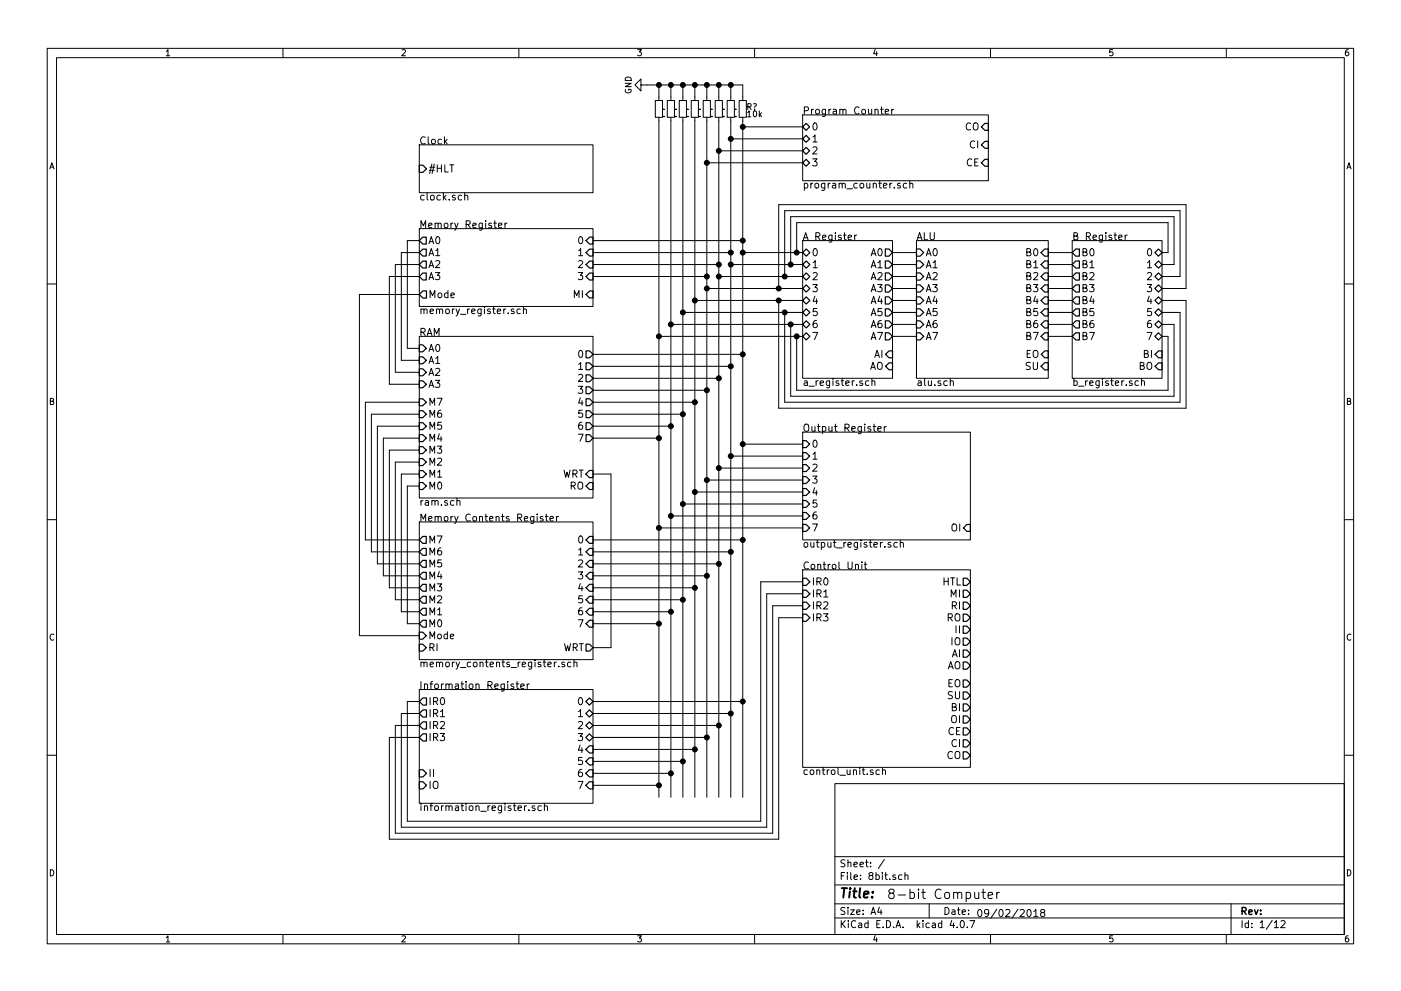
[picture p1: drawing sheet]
<svg xmlns="http://www.w3.org/2000/svg" width="297mm" height="210mm" viewBox="0 0 297 210" stroke-linecap="round" stroke-linejoin="round" font-family="sans-serif">
<g fill="none" stroke="#000" stroke-width=".21">
<path d="M10 10.3h277v189.9h-277zM12 12.2h273v186.1h-273zM35.3 10.9l.3-.4v1.3M35.3 11.8h.7M60 10.3v1.9M85.2 10.6l.5-.1 .3 .4-.8 .9h.8M110 10.3v1.9M132.6 17.7h1.2l-1.2 .7h1.2M132.6 19a.59 .59 0 0 0 .6 .7 .59 .59 0 0 0 .6-.7l-.5-.1v.3M132.6 16.6a.69 .69 0 0 1 .8-.2 .69 .69 0 0 1 .4 .7h-1.2zM135.2 10.5h.8l-.4 .5 .3 .1 .1 .2-.1 .4-.2 .1-.5-.1M135.9 18v-1.2l-1.3 1.2 1.3 1.3v-1.3h21.6v3.3"/>
<path d="M139.7 18v3.3M142.2 18v3.3M144.8 18v3.3M147.3 18v3.3M149.9 18v3.3M152.4 18v3.3M154.9 18v3.3M160 10.3v1.9M185.5 10.5l-.3 .9h.8M185.9 11v.8M210 10.3v1.9M235.9 10.5h-.6v.6h.6l.1 .5-.3 .2-.4-.1"/>
<path d="M260 10.3v1.9M285.9 10.5l-.4 .1-.2 .2-.1 .8 .3 .2 .4-.1 .1-.4-.1-.2-.4-.1-.3 .3M10.6 35.8l.4-1.3 .4 1.3M10.7 35.5h.6M88.9 30.7h36.8v10.2h-36.8zM90.1 29.2a.72 .72 0 0 0-1 .5 .72 .72 0 0 0 .7 .9l.3-.2M90.8 29v1.3l.2 .3M91 36.1h1.1M91.1 35.5h1.1M91.6 34.8l-.5 2M91.6 29.6l.4-.1 .3 .3v.5l-.3 .3-.5-.3zM92.1 34.8l-.5 2"/>
<path d="M92.7 35v1.5M92.7 35.7h.9M93.6 29.6l-.4-.1-.3 .3 .1 .7h.6M93.6 35v1.5M94.2 29v1.6M94.3 35v1.5h.7M94.4 30l.4 .6M94.8 29.5l-.6 .6M95.4 35h.8M95.8 35v1.5M138.9 21.3h1.6v3.6h-1.6zM139.7 24.9v144.3"/>
<path d="M140.8 23.1v.2M140.8 24.7v.1M141.5 21.3h1.5v3.6h-1.5zM142.2 24.9v144.3M143.3 23.1v.2M143.3 24.7v.1M144 21.3h1.5v3.6h-1.5zM144.8 24.9v144.3M145.8 23.1v.2M145.8 24.7v.1M146.6 21.3h1.5v3.6h-1.5zM147.3 24.9v144.3"/>
<path d="M148.4 23.1v.2M148.4 24.7v.1M149.1 21.3h1.5v3.6h-1.5zM149.9 24.9v144.3M149.9 34.5h20.3M150.9 23.1v.2M150.9 24.7v.1M151.6 21.3h1.6v3.6h-1.6zM152.4 24.9v144.3M152.4 32h17.8M153.5 23.1v.2M153.5 24.7v.1"/>
<path d="M154.2 21.3h1.5v3.6h-1.5zM154.9 24.9v144.3M154.9 29.5h15.3M156 23.1v.2M156 24.7v.1M156.7 21.3h1.5v3.6h-1.5zM157.5 24.9v144.3M157.5 26.9h12.7M158.5 23.9l.4-.4v1.3M158.5 24.8h.7M158.5 22.7l.7-.1v-.5l-.7-.1v1.3M158.9 22.7l.4 .6"/>
<path d="M159.8 22h.4a.41 .41 0 0 1-.2 .7v.1M159.8 23.6l.2-.1a.67 .67 0 0 1 .4 .6 .67 .67 0 0 1-.4 .7l-.3-.5zM160 23.1v.2M161 23.5v1.3M161.1 24.3l.4 .5M161.5 23.9l-.5 .5M170.2 24.4h39.3v13.9h-39.3zM170.5 23.5l.8-.1 .1-.2-.1-.4-.2-.1h-.6v1.5M170.5 39l.5-.1 .3 .3-.2 .6h-.6M170.5 38.9v1.5M171.9 38.9v1M172.1 23.2v1"/>
<path d="M172.3 33.7h.9l-.5 .6 .5 .1v.7l-.3 .1-.6-.1M172.3 38.9l-.4 .3M172.4 29.1l.4-.5v1.5M172.4 31.3l.5-.1 .3 .4-.9 1.1h.9M172.4 30.1h.8M172.5 23.2l-.4 .3M172.5 26.2l.2-.1a.8 .8 0 0 1 .5 .7 .8 .8 0 0 1-.5 .8l-.3-.6zM172.8 39l.3-.1 .4 .1 .1 .6-.2 .2-.3 .1-.3-.2zM173 23.3l.2-.1 .5 .1v.6l-.1 .2-.4 .1-.2-.2zM174.9 38.9v1.2l-.3 .3-.4-.1M174.9 39l-.5-.1-.3 .3 .2 .6h.6M175 23.2v1.2l-.2 .3-.4-.1"/>
<path d="M175 23.3l-.4-.1-.3 .3 .1 .6h.6M175.6 38.9v1M175.7 23.2v1M176 38.9l-.4 .3M176.2 23.2l-.5 .3M176.5 39h.6l.1 .9M176.7 23.3h.6v.9M177.2 39.2l-.7 .2a.3 .3 0 0 0 .2 .5l.5-.1M177.3 23.5l-.6 .2a.3 .3 0 0 0 .1 .5l.5-.1M177.9 39h.1a.36 .36 0 0 1 .6 .1v.8M177.9 38.9v1M178.1 23.3a.36 .36 0 0 1 .6 .1v.8"/>
<path d="M178.1 23.2v1M178.6 39.1a.35 .35 0 0 1 .3-.2 .35 .35 0 0 1 .3 .2v.8M178.7 23.4a.35 .35 0 0 1 .3-.2 .35 .35 0 0 1 .4 .2v.8M181.8 39l-.5-.1-.3 .3 .2 .6h.6M182.1 22.8a.72 .72 0 0 0-1 .5 .72 .72 0 0 0 .7 .9l.3-.2M182.4 39l.2-.1 .5 .1v.6l-.1 .2-.4 .1-.2-.2zM182.9 23.3l.3-.1 .3 .3v.4l-.3 .3-.5-.3zM183.8 38.9v.9l.4 .1 .2-.2M184.1 23.2l.1 .9 .4 .1 .2-.2M184.4 38.9v1M184.8 23.2v1M185.1 39h.1a.36 .36 0 0 1 .6 .1v.8"/>
<path d="M185.1 38.9v1M185.5 23.3h.1a.36 .36 0 0 1 .6 .1v.8M185.5 23.2v1M186.3 38.9h.6M186.5 38.4v1.3l.4 .2M186.7 23.2h.6M186.9 22.7v1.3l.4 .2M187.3 39.4l.7-.2v-.2l-.5-.1-.2 .2 .1 .7h.6M187.7 23.7l.7-.2-.1-.2-.4-.1-.2 .2 .1 .7h.5M188.7 38.9v1M189.1 23.2v1M189.1 38.9l-.4 .3"/>
<path d="M189.5 23.2l-.4 .3M189.6 39.7v.2M190.9 39l-.4-.1-.2 .2v.2l.6 .2v.3h-.6M192.3 39l-.5-.1-.3 .3 .2 .6h.6M192.9 39h.1a.36 .36 0 0 1 .5 .1v.8M192.9 38.4v1.5M205.8 26.2a.71 .71 0 0 0-1 .5 .71 .71 0 0 0 .7 .9l.3-.1M206 33.9a.71 .71 0 0 0-1 .4 .71 .71 0 0 0 .7 .9l.3-.1M206.6 26.2l.1-.1a.53 .53 0 0 1 .7 .5v.5a.51 .51 0 0 1-.8 .4 .99 .99 0 0 1 0-1.3zM206.7 30a.71 .71 0 0 0-1 .5 .71 .71 0 0 0 .7 .9l.3-.1M206.7 34.4h.5M207.3 29.9v1.5"/>
<path d="M207.4 33.7h-.7v1.5h.7M285.6 35.8l.4-1.3 .4 1.3M285.7 35.5h.6M88.9 48.5h36.8v16.5h-36.8zM88.9 53.6h-3.8v22.8h3.8M88.9 56.1h-5.1v22.9h5.1M88.9 58.7h-6.4v22.8h6.4M88.9 51h-2.5v22.9h2.5M89.3 48.3v-1.5l.5 1.1 .4-1.1v1.5M89.9 41.5l-.4-.1-.3 .3 .1 .7h.6M90.6 40.9v1.3l.2 .2M90.9 47.8l.7-.1-.1-.3-.4-.1-.2 .2 .1 .8h.5"/>
<path d="M91 51.7l.4-1.5 .5 1.5M91 54.2l.4-1.4 .5 1.4M91 56.8l.4-1.5 .5 1.5M91 59.3l.4-1.5 .5 1.5M91.1 51.3h.7M91.1 53.8h.7M91.1 56.4h.7M91.1 58.9h.7M91.3 41.6l.3-.2 .4 .2 .1 .6-.2 .2h-.3l-.3-.1zM92.3 47.5l.2-.2 .3 .1 .1 .9M92.3 47.3v1M92.3 57.8h.9l-.5 .6 .5 .1v.7l-.2 .1-.7-.1"/>
<path d="M92.4 53.2l.4-.4v1.4M92.4 55.4l.6-.1 .2 .4-.9 1.1h.9M92.4 54.2h.8M92.5 50.4l.2-.2a.8 .8 0 0 1 .6 .8 .8 .8 0 0 1-.6 .7l-.3-.6zM92.9 47.5l.2-.2 .4 .1v.9M93.4 41.5l-.5-.1-.3 .3 .2 .7h.6M94 40.9v1.5M94.2 41.9l.4 .5M94.3 47.5l.2-.2 .4 .2 .1 .6-.2 .2h-.3l-.2-.1zM94.6 41.4l-.6 .6M95.2 42.3v.1M95.6 47.3v1"/>
<path d="M96 47.3l-.4 .3M96.4 47.3l.3 1M96.5 41.5l-.4-.1-.2 .3 .1 .2 .5 .1v.4h-.6M97.1 47.3l-.5 1.4-.2 .1M97.9 41.5l-.4-.1-.3 .3 .1 .7h.6M98.5 41.6l.1-.1a.36 .36 0 0 1 .6 .2v.7M98.5 40.9v1.5M98.8 47.6l.7-.1 .2-.2-.1-.3-.2-.2h-.6v1.5M99.2 47.6l.5 .7M100.3 47.8l.7-.1-.1-.3-.4-.1-.2 .2v.8h.6M102.3 47.3l-.1 1.4-.2 .1h-.4M102.3 47.4l-.5-.1-.3 .3 .1 .6 .2 .1h.5"/>
<path d="M103 46.8v.2M103 47.3v1M104.2 47.4l-.4-.1-.2 .2 .1 .3 .5 .1v.4h-.6M104.7 47.3h.6M104.9 46.8v1.3l.4 .2M105.7 47.8l.7-.1-.1-.3-.4-.1-.2 .2 .1 .8h.5M107.1 47.3v1M107.5 47.3l-.4 .3M122.6 57.8h.9l-.5 .6 .5 .1v.7l-.2 .1-.7-.1M122.7 53.2l.4-.4v1.4M122.7 55.4l.6-.1 .2 .4-.9 1.1h.9M122.7 54.2h.8"/>
<path d="M122.8 50.4l.2-.2a.8 .8 0 0 1 .6 .8 .8 .8 0 0 1-.6 .7l-.3-.6zM125.7 53.6h29.2M125.7 56.1h26.7M125.7 58.7h24.2M125.7 51h31.8M152.4 58.7h17.8M154.9 56.1h15.3M157.5 53.6h12.7M166.4 58.7v-14h83.8v14h-3.8M167.6 56.1v-10.1h81.3v10.1h-2.5M168.9 53.6v-6.4h78.7v6.4h-1.2M170.2 51h19v29.3h-19z"/>
<path d="M170.3 50.9l.5-1.5 .5 1.5M170.5 50.4h.7M172.4 55.7l.4-.4v1.5M172.4 58l.6-.2 .3 .5-1 1.1h1M172.4 56.8h.9M172.5 52.9l.3-.1a.81 .81 0 0 1 .5 .7 .81 .81 0 0 1-.5 .8l-.3-.2-.1-.4zM173 50.2l.7-.1 .1-.2v-.4l-.2-.1h-.6v1.5M173.3 50.2l.5 .7M174.4 50.4l.7-.2v-.2l-.5-.1-.2 .2 .1 .7h.6M176.4 49.9v1.3l-.3 .2-.3-.1M176.4 50l-.4-.1-.3 .3 .1 .5 .2 .2 .4-.1M177.1 49.4v.1"/>
<path d="M177.1 49.9v1M178.3 50l-.3-.1-.3 .2 .1 .2 .5 .1v.4h-.6M178.8 49.9h.6M179 49.4v1.3l.4 .2M179.6 40.1h1.1M179.8 50.4l.7-.2v-.2l-.4-.1-.3 .2 .1 .7h.6M181.2 49.9v1M181.6 49.9l-.4 .3M184.7 54.3l.5-1.5 .5 1.5M184.7 56.8l.5-1.5 .5 1.5M184.7 59.4l.5-1.6 .5 1.6M184.8 53.8h.8"/>
<path d="M184.8 56.4h.8M184.8 58.9h.8M186.1 55.7l.5-.4v1.5M186.1 58l.6-.2 .3 .5-.9 1.1h.9M186.1 56.8h.9M186.3 52.9l.2-.1a.81 .81 0 0 1 .5 .7 .81 .81 0 0 1-.5 .8l-.2-.2-.2-.4zM189.2 53.6h5.1M189.2 56.1h5.1M189.2 58.7h5.1M194.3 51h27.9v29.3h-27.9zM194.5 50.9l.5-1.6 .5 1.6M194.6 50.4h.7"/>
<path d="M196 49.3v1.6h.7M196.4 54.3l.5-1.5 .5 1.5M196.4 56.8l.5-1.5 .5 1.5M196.4 59.4l.5-1.6 .5 1.6M196.5 53.8h.8M196.5 56.4h.8M196.5 58.9h.8M197.2 49.3v1.3l.3 .3h.3l.3-.3v-1.3M197.8 55.7l.5-.4v1.5M197.8 58l.6-.2 .3 .5-.9 1.1h.9M197.8 56.8h.9M198 52.9l.2-.1a.81 .81 0 0 1 .5 .7 .81 .81 0 0 1-.5 .8l-.2-.2-.2-.4z"/>
<path d="M217.7 53.5l.7-.1 .1-.2-.1-.3-.7-.1v1.5h.6l.2-.2 .1-.3-.4-.3M217.7 56h.7l.1-.3-.1-.3-.7-.1v1.5h.6l.2-.1 .1-.4-.4-.3M217.7 58.6l.7-.1 .1-.2-.1-.3-.7-.2v1.6h.6l.2-.2 .1-.4-.4-.2M219.2 55.7l.4-.4v1.5M219.2 58l.5-.2 .3 .5-.9 1.1h.9M219.2 56.8h.8M219.4 52.8h.1a.81 .81 0 0 1 .6 .7 .81 .81 0 0 1-.6 .8 .98 .98 0 0 1-.1-1.5zM222.2 53.6h5.1M222.2 56.1h5.1M222.2 58.7h5.1M227.3 51h19.1v29.3h-19.1zM227.7 50.1l.7-.1v-.5l-.2-.1h-.5v1.5h.6l.2-.2v-.3l-.3-.3"/>
<path d="M229.6 53.5l.7-.1 .1-.2v-.3l-.8-.1v1.5h.6l.2-.2 .1-.3-.4-.3M229.6 56h.7l.1-.3v-.3l-.8-.1v1.5h.6l.2-.1 .1-.4-.4-.3M229.6 58.6l.7-.1 .1-.2v-.3l-.8-.2v1.6h.6l.2-.2 .1-.4-.4-.2M230.3 50.2l.7-.1 .2-.2-.1-.4-.2-.1h-.6v1.5M230.7 50.2l.5 .7M231.1 55.7l.4-.4v1.5M231.1 58l.5-.2 .4 .5-1 1.1h1M231.1 56.8h.9M231.2 52.9l.2-.1a.81 .81 0 0 1 .6 .7 .81 .81 0 0 1-.6 .8l-.2-.2-.1-.4zM231.7 50.4l.8-.2-.1-.2-.4-.1-.3 .2 .1 .7h.6M233.8 49.9l-.1 1.3-.2 .2-.4-.1M233.8 50l-.5-.1-.3 .3 .1 .5 .2 .2 .5-.1"/>
<path d="M234.5 49.4v.1M234.5 49.9v1M235.7 50l-.4-.1-.2 .2 .1 .2 .5 .1v.4h-.6M236.2 49.9h.6M236.4 49.4v1.3l.4 .2M237.2 50.4l.7-.2-.1-.2-.4-.1-.2 .2 .1 .7h.5M238.6 49.9v1M239 49.9l-.4 .3M243.3 55.7l.4-.4v1.5M243.3 58l.6-.2 .3 .5-1 1.1h1M243.3 56.8h.9M243.4 52.9l.3-.1a.81 .81 0 0 1 .5 .7 .81 .81 0 0 1-.5 .8l-.3-.2-.1-.4z"/>
<path d="M10 60.2h2M88.9 71.4h36.8v34.3h-36.8zM88.9 62.5h-12.7v72.4h12.7M89.3 70.5l.7-.1 .1-.2v-.4l-.3-.1h-.5v1.5M89.3 65.7l.2-.1h.3l.1 .9M89.3 65.6v.9M89.6 70.5l.5 .7M89.9 65.8l.2-.2h.4l.1 .9M90.6 71.2l.5-1.5 .5 1.5M90.7 70.8h.7M91 74.6l.4-1.5 .5 1.5M91 77.1l.4-1.5 .5 1.5"/>
<path d="M91 79.6l.4-1.4 .5 1.4M91.1 74.1h.7M91.1 76.7h.7M91.1 79.2h.7M91.2 66.1l.7-.2-.1-.3h-.4l-.2 .2 .1 .7h.5M91.2 63.2v-1.6l.5 1.1 .5-1.1v1.6M92.1 71.2v-1.5l.5 1.1 .5-1.1v1.5M92.4 76l.4-.4v1.5M92.4 78.3l.6-.1 .2 .4-.9 1h.9M92.4 77.1h.8M92.6 65.7l.2-.1h.3l.1 .9M92.6 65.6v.9"/>
<path d="M92.6 73.1h.1a.8 .8 0 0 1 .6 .7 .8 .8 0 0 1-.6 .8 .97 .97 0 0 1-.1-1.5zM93 62.2l.4-.1 .3 .4v.4l-.3 .3-.5-.3zM93.2 65.8l.2-.2h.4l.1 .9M94.6 65.7l.2-.1 .4 .1 .1 .6-.2 .2h-.3l-.2-.1zM95 62.2l-.5-.1-.3 .4 .2 .6h.6M95 61.6v1.6M95.6 62.7l.7-.2v-.3l-.5-.1-.2 .3 .1 .7h.6M95.9 65.6v.9M96.3 65.6l-.4 .2M96.7 65.6l.4 .9M97.4 65.6l-.5 1.3-.2 .2M97.6 66.7h1.2"/>
<path d="M99.1 65.6v.9M99.6 65.6l-.5 .2M100 66.1l.7-.2v-.3h-.5l-.2 .2 .1 .7h.6M102 65.6v1.3l-.3 .2-.3-.1M102 65.6h-.4l-.3 .2 .1 .6 .2 .1h.4M102.7 65v.2M102.7 65.6v.9M103.9 65.6h-.3l-.2 .2v.2l.5 .1v.4h-.5M104.4 65.6h.6M104.6 65v1.3l.4 .2M105.4 66.1l.7-.2v-.3h-.4l-.3 .2 .1 .7h.6M106.8 65.6v.9"/>
<path d="M107.2 65.6l-.4 .2M107.7 66.4v.1M109 65.6h-.4l-.2 .2 .1 .2 .5 .1v.4h-.6M110.3 65.6h-.4l-.3 .2 .1 .6 .2 .1h.4M111 65.7l.2-.1h.4v.9M111 65v1.5M121.8 63.1v-1.5l.5 1.1 .5-1.1v1.5M122.7 79.6l.6-.2 .2 .5-.9 1h.9M122.7 77.3l.4-.4v1.5M122.7 78.4h.8M122.8 74.5l.2-.2a.8 .8 0 0 1 .6 .8 .8 .8 0 0 1-.6 .7l-.3-.5zM123.5 61.6v1.5"/>
<path d="M125.7 75.2h31.8M125.7 77.7h29.2M139.7 71.4h30.5M142.2 68.8h28M144.8 66.3h25.4M147.3 63.7h22.9M149.9 61.2h20.3M165.1 61.2v-17.8h86.4v17.8h-5.1M165.1 63.7v22.9h86.4v-22.9h-5.1M166.4 66.3v19h83.8v-19h-3.8M167.6 68.8v15.3h81.3v-15.3h-2.5M168.9 71.4v11.4h78.7v-11.4h-1.2"/>
<path d="M172.3 60.4h1l-.5 .6 .5 .2-.1 .5-.2 .2-.7-.2M172.3 70.5h1.1l-.7 1.6M172.8 62.8l-.4 1.1h1M173.1 68l-.4 .1a.99 .99 0 0 0 0 1.4l.5-.1 .1-.5-.3-.3h-.3l-.3 .3M173.1 63.4v1M173.2 65.5h-.7l-.1 .7 .2-.2 .5 .1 .2 .6-.3 .3-.6-.2M184.6 78.4l.5-1.5 .5 1.5M184.7 61.9l.5-1.5 .5 1.5M184.7 64.4l.5-1.5 .5 1.5M184.7 67l.5-1.5 .5 1.5M184.7 69.5l.5-1.5 .5 1.5M184.7 72.1l.5-1.6 .5 1.6"/>
<path d="M184.7 77.9h.7M184.8 61.5h.8M184.8 64h.8M184.8 66.5h.8M184.8 69.1h.8M184.8 71.6h.8M185.5 75.8l.5-1.5 .5 1.5M185.6 75.4h.7M186.1 60.4h.9l-.5 .6 .5 .2-.1 .5-.2 .2-.6-.2M186.1 70.5h1l-.7 1.6M186.1 77.1l.3-.2a.53 .53 0 0 1 .6 .5v.5a.51 .51 0 0 1-.7 .4 1.05 1.05 0 0 1-.2-1.2zM186.5 62.8l-.4 1.1h1"/>
<path d="M186.9 68l-.5 .1a.99 .99 0 0 0 0 1.4l.5-.1 .1-.5-.3-.3h-.3l-.3 .3M186.9 63.4v1M186.9 65.5h-.7l-.1 .7 .3-.2 .5 .1 .1 .6-.3 .3-.6-.2M187 74.3v1.5M189.2 61.2h5.1M189.2 63.7h5.1M189.2 66.3h5.1M189.2 68.8h5.1M189.2 71.4h5.1M196.4 64.4l.5-1.5 .5 1.5M196.4 67l.5-1.5 .5 1.5M196.4 69.5l.5-1.5 .5 1.5"/>
<path d="M196.4 72.1l.5-1.6 .5 1.6M196.4 61.9l.5-1.5 .5 1.5M196.5 61.5h.8M196.5 64h.8M196.5 66.5h.8M196.5 69.1h.8M196.5 71.6h.8M197.8 70.5h1l-.7 1.6M197.8 60.4h.9l-.5 .6 .5 .2-.1 .5-.2 .2-.6-.2M198.2 62.8l-.4 1.1h1M198.6 68l-.5 .1a.99 .99 0 0 0 0 1.4l.5-.1 .1-.5-.3-.3h-.3l-.3 .3M198.6 63.4v1"/>
<path d="M198.6 65.5h-.7l-.1 .7 .2-.2 .6 .1 .1 .6-.3 .3-.6-.2M217.7 61.1l.7-.1 .1-.2-.1-.3-.7-.1v1.5h.6l.3-.3v-.2l-.4-.3M217.7 63.6h.7l.1-.3-.1-.2-.7-.2v1.5h.6l.3-.2v-.3l-.4-.3M217.7 66.2l.7-.1 .1-.2-.1-.3-.7-.1v1.5h.6l.3-.3v-.2l-.4-.3M217.7 68.7h.7l.1-.3-.1-.3-.7-.1v1.5h.6l.3-.3v-.2l-.4-.3M217.7 71.3l.7-.1 .1-.2-.1-.3-.7-.2v1.6h.6l.2-.2 .1-.4-.4-.2M217.8 75.1h.5M218.4 77l-.5-.1-.3 .3 .1 .3 .7 .3v.5l-.3 .1-.5-.1M218.5 74.3h-.7v1.5h.7M219.1 76.9v1.2l.3 .3h.3l.3-.3v-1.2M219.1 60.4h.9l-.5 .6 .5 .2v.5l-.3 .2-.6-.2M219.1 70.5h1l-.6 1.6"/>
<path d="M219.1 74.6l.3-.3a.53 .53 0 0 1 .7 .5v.6a.51 .51 0 0 1-.8 .4 1.05 1.05 0 0 1-.2-1.2zM219.5 62.8l-.3 1.1h.9M219.9 68l-.4 .1a.99 .99 0 0 0 0 1.4l.5-.1v-.5l-.3-.3h-.2l-.3 .3M219.9 63.4v1M220 65.5h-.8v.7l.2-.2 .5 .1 .1 .6-.3 .3-.5-.2M222.2 61.2h5.1M222.2 63.7h5.1M222.2 66.3h5.1M222.2 68.8h5.1M222.2 71.4h5.1M229.6 61.1l.7-.1 .1-.2v-.3l-.8-.1v1.5h.6l.3-.3v-.2l-.4-.3M229.6 63.6h.7l.1-.3v-.2l-.8-.2v1.5h.6l.3-.2v-.3l-.4-.3"/>
<path d="M229.6 66.2l.7-.1 .1-.2v-.3l-.8-.1v1.5h.6l.3-.3v-.2l-.4-.3M229.6 68.7h.7l.1-.3v-.3l-.8-.1v1.5h.6l.3-.3v-.2l-.4-.3M229.6 71.3l.7-.1 .1-.2v-.3l-.8-.2v1.6h.6l.2-.2 .1-.4-.4-.2M231 60.4h1l-.6 .6 .6 .2-.1 .5-.3 .2-.6-.2M231 70.5h1l-.6 1.6M231.4 62.8l-.3 1.1h.9M231.8 68l-.4 .1a.99 .99 0 0 0 0 1.4l.5-.1 .1-.5-.4-.3h-.2l-.3 .3M231.8 63.4v1M231.9 65.5h-.8v.7l.2-.2 .5 .1 .2 .6-.4 .3-.5-.2M241.8 77.6l.7-.1v-.5l-.2-.1h-.5v1.5h.5l.2-.1 .1-.4-.3-.3M242.6 75.1l.7-.2v-.4l-.2-.2h-.5v1.5h.6l.2-.1 .1-.3-.4-.3M243.2 60.4h1l-.5 .6 .5 .2-.1 .5-.2 .2-.7-.2"/>
<path d="M243.2 70.5h1l-.6 1.6M243.3 77.1l.2-.2a.53 .53 0 0 1 .7 .5v.5a.51 .51 0 0 1-.8 .4 1.05 1.05 0 0 1-.1-1.2zM243.7 62.8l-.4 1.1h.9M244 68l-.4 .1a.99 .99 0 0 0 0 1.4l.5-.1 .1-.5-.3-.3h-.3l-.3 .3M244 63.4v1M244.1 65.5h-.7l-.1 .7 .2-.2 .5 .1 .2 .6-.3 .3-.6-.2M244.1 74.3v1.5M285 60.2h2M10.7 85.1h.5l.1-.5-.6-.1v1.3h.5l.2-.4-.3-.3M88.9 85.3h-11.4v29.2h11.4M88.9 98h-5.1v29.2h5.1M88.9 95.5h-6.4v29.2h6.4"/>
<path d="M88.9 87.9h-10.2v29.2h10.2M88.9 90.4h-8.9v29.2h8.9M88.9 93h-7.6v29.2h7.6M91 82.2l.4-1.5 .5 1.5M91.1 81.8h.7M91.2 86v-1.5l.5 1.1 .5-1.1v1.5M91.2 88.5v-1.5l.5 1.1 .5-1.1v1.5M91.2 91.1v-1.5l.5 1 .5-1v1.5M91.2 93.6v-1.5l.5 1.1 .5-1.1v1.5M91.2 96.2v-1.5l.5 1 .5-1v1.5M91.2 98.7v-1.5l.5 1.1 .5-1.1v1.5M92.3 80.7h.9l-.5 .6 .5 .1v.7l-.2 .1-.7-.1"/>
<path d="M92.7 84.5h1l-.6 1.5M92.7 94.7h.9l-.5 .5 .5 .2v.6l-.2 .2-.7-.2M92.8 97.4l.6-.2 .2 .4-.9 1.1h.9M93.1 92l-.3 1.1h.9M93.5 87l-.4 .1a1.11 1.11 0 0 0-.2 1.4h.5l.2-.1v-.5l-.2-.3-.5 .1-.1 .2M93.5 92.6v1M93.6 89.6h-.7l-.1 .7 .7-.1 .1 .2v.6l-.2 .1-.6-.1M119.6 99.7l.3 1.6 .3-1.1 .3 1.1 .4-1.6M122.6 92.1h1l-.6 1.5M122.6 82h.9l-.5 .5 .5 .2v.6l-.2 .2-.7-.2M122.8 99.7h.8M123 84.4l-.3 1.1h.9"/>
<path d="M123.2 99.7v1.6M123.4 89.6l-.4 .1a1.11 1.11 0 0 0-.2 1.3l.5 .1 .2-.1v-.6l-.2-.2h-.5l-.1 .2M123.4 85v1M123.5 87h-.7l-.1 .8 .7-.1 .1 .2v.5l-.2 .1-.6-.1M125.7 82.8h24.2M125.7 85.3h21.6M125.7 80.3h26.7M125.7 87.9h19.1M125.7 90.4h16.5M125.7 93h14M152.4 99.3h17.8M154.9 96.8h15.3"/>
<path d="M157.5 94.2h12.7M170.2 91.7h35.5v22.8h-35.5zM170.5 80.9h.6l.1 .9M170.5 90.2a.5 .5 0 0 1 .6-.2 .5 .5 0 0 1 .4 .5l-.1 .8-.3 .2a.53 .53 0 0 1-.6-.5zM171.2 81.1l-.7 .3 .2 .4 .5-.1M171.5 81.9h1.2M172.1 90.5l.1 .9 .4 .1 .2-.1M172.4 96.4l.4-.5v1.5M172.4 98.6l.5-.1 .3 .4-.9 1.1h.9M172.4 97.4h.8M172.5 93.5l.2-.1a.8 .8 0 0 1 .5 .7 .8 .8 0 0 1-.5 .8l-.3-.6zM172.8 90.5v1"/>
<path d="M173 80.8v1M173.3 90.5h.6M173.5 80.8l-.5 .3M173.5 90v1.3l.4 .2M173.9 81.3l.7-.2-.1-.2-.4-.1-.2 .2 .1 .7h.5M174.4 90.6l.4-.1 .3 .3-.1 .6h-.6M174.4 90.5v1.5M175.7 90.5l.1 .9 .4 .1 .2-.1M175.9 80.8l-.1 1.3-.2 .2-.3-.1M175.9 80.9l-.4-.1-.3 .3 .1 .6 .2 .1 .4-.1M176.4 90.5v1M176.6 80.3v.1"/>
<path d="M176.6 80.8v1M176.9 90.5h.6M177.1 90v1.3l.4 .2M177.8 80.9l-.3-.1-.3 .2 .1 .2 .5 .2v.3h-.6M178.3 80.8h.6M178.5 80.3v1.3l.4 .2M179.1 90.8l.8-.1 .1-.2v-.4l-.3-.1h-.6v1.5M179.3 81.3l.7-.2v-.2l-.4-.1-.3 .2 .1 .7h.6M179.5 90.8l.5 .7M180.6 91l.7-.1v-.3l-.5-.1-.2 .2 .1 .7h.6M180.7 80.8v1M181.1 80.8l-.4 .3"/>
<path d="M181.6 81.7v.1M182.6 90.5v1.2l-.3 .3-.3-.1M182.6 90.6l-.4-.1-.3 .3 .1 .6h.6M182.9 80.9l-.4-.1-.2 .2v.2l.6 .2v.3h-.6M183.3 90v.1M183.3 90.5v1M184.2 80.9l-.4-.1-.3 .3 .1 .6 .2 .1 .4-.1M184.6 90.6l-.4-.1-.2 .2 .1 .2 .5 .2v.3h-.6M184.9 80.9l.2-.1 .3 .1 .1 .9M184.9 80.3v1.5M185.1 90.5h.6M185.3 90v1.3l.4 .2"/>
<path d="M186.1 91l.7-.1v-.3l-.5-.1-.2 .2 .1 .7h.6M187.5 90.5v1M187.9 90.5l-.4 .3M194.7 80.9h.5l.1 .9M195.3 81.1l-.6 .2a.3 .3 0 0 0 .1 .5l.5-.1M196 80.3v1.3l.3 .2M196.8 80.8l.1 .9 .4 .1 .2-.1M197.5 80.8v1M198.2 81.7v.1M199.4 80.9l-.3-.1-.2 .2v.2l.5 .2v.3h-.5M200.8 80.9l-.4-.1-.3 .3 .2 .6h.5M201.5 80.9a.36 .36 0 0 1 .6 .1v.8"/>
<path d="M201.5 80.3v1.5M227.7 80.9l.4-.1 .3 .3-.1 .6h-.6M227.7 80.3v1.5M228.7 81.9h1.1M230.2 80.8v1M230.6 80.8l-.4 .3M231 81.3l.7-.2v-.2l-.4-.1-.3 .2 .1 .7h.6M233 80.8v1.3l-.2 .2-.4-.1M233 80.9l-.4-.1-.3 .3 .1 .6 .2 .1 .4-.1M233.8 80.3v.1M233.8 80.8v1M235 80.9l-.4-.1-.2 .2 .1 .2 .5 .2v.3h-.6"/>
<path d="M235.5 80.8h.5M235.7 80.3v1.3l.3 .2M236.5 81.3l.7-.2-.1-.2-.4-.1-.2 .2 .1 .7h.5M237.8 80.8v1M238.3 80.8l-.5 .3M238.8 81.7v.1M240 80.9l-.4-.1-.2 .2 .1 .2 .5 .2v.3h-.6M241.4 80.9l-.5-.1-.3 .3 .1 .6 .2 .1 .5-.1M242 80.9l.2-.1 .4 .1v.9M242 80.3v1.5M285.7 85.1h.5l.1-.5-.6-.1v1.3h.5l.2-.4-.3-.3M10 110.3h2"/>
<path d="M88.9 110.7h36.8v29.2h-36.8zM88.9 103.1h-2.5v29.2h2.5M88.9 100.6h-3.8v29.2h3.8M89.3 110.6v-1.5l.5 1 .4-1v1.5M89.3 106.2v1M89.7 106.2l-.4 .3M90.2 106.3h.6l.1 .9M90.9 106.5l-.7 .2a.3 .3 0 0 0 .1 .5l.6-.1M90.9 110.1l.7-.2-.1-.3h-.4l-.2 .2 .1 .7h.5M91.2 115.2v-1.5l.5 1.1 .5-1.1v1.5M91.2 117.7v-1.4l.5 1 .5-1v1.4M91.2 101.2v-1.5l.5 1.1 .5-1.1v1.5"/>
<path d="M91.2 103.8v-1.5l.5 1 .5-1v1.5M91.6 106.3a.36 .36 0 0 1 .6 .1v.8M91.6 106.2v1M92.2 106.4a.35 .35 0 0 1 .4-.2 .35 .35 0 0 1 .3 .2v.8M92.3 109.7l.2-.1h.3l.1 1M92.3 109.6v1M92.7 113.7h1l-.6 1.5M92.8 100.2l.4-.5v1.5M92.8 101.2h.8M92.9 109.8l.2-.2h.4v1M92.9 102.4l.2-.1a.8 .8 0 0 1 .6 .7 .8 .8 0 0 1-.6 .8l-.3-.6zM93.5 116.3h-.4a1.11 1.11 0 0 0-.2 1.4h.5l.2-.1v-.5l-.2-.3-.5 .1-.1 .2"/>
<path d="M93.6 118.8h-.7l-.1 .7 .7-.1 .1 .3v.5l-.2 .1-.6-.1M93.6 107.1v.1M94.3 109.7l.2-.1 .4 .1 .1 .6-.2 .2-.3 .1-.2-.2zM94.8 106.3l-.3-.1-.2 .2v.2l.5 .2v.3h-.5M95.6 109.6v1M96 109.6l-.4 .2M96.2 106.3l-.4-.1-.3 .3 .2 .6h.5M96.4 109.6l.3 1M96.9 106.3h.1a.36 .36 0 0 1 .5 .1v.8M96.9 105.7v1.5M97.1 109.6l-.5 1.3-.2 .2M99.7 109.2a.71 .71 0 0 0-1 .5 .71 .71 0 0 0 .7 .9l.3-.2"/>
<path d="M100.3 109.7l.2-.1 .5 .1v.6l-.1 .2-.4 .1-.2-.2zM101.7 109.7l.2-.1h.4v1M101.7 109.6v1M102.8 109.6h.6M103 109.1v1.3l.4 .2M103.8 110.1l.7-.2v-.3h-.5l-.2 .2 .1 .7h.6M105.2 109.7l.2-.1h.4v1M105.2 109.6v1M106.3 109.6h.6M106.5 109.1v1.3l.4 .2M107.9 109.6h-.4l-.2 .2 .1 .2 .5 .1v.4h-.6M109.8 109.8h.7l.1-.2-.1-.4-.2-.1h-.5v1.5"/>
<path d="M110.1 109.8l.5 .8M111.2 110.1l.7-.2-.1-.3h-.4l-.2 .2 .1 .7h.5M113.2 109.6l-.1 1.3-.2 .2-.4-.1M113.2 109.6h-.4l-.3 .2v.6l.3 .2 .4-.1M113.9 109.1v.1M113.9 109.6v1M115.1 109.6h-.3l-.3 .2 .1 .2 .5 .1v.4h-.6M115.6 109.6h.6M115.8 109.1v1.3l.4 .2M116.6 110.1l.7-.2v-.3h-.5l-.2 .2 .1 .7h.6M118 109.6v1M118.4 109.6l-.4 .2"/>
<path d="M121.1 103.1l.7-.1 .2-.2-.1-.4-.2-.1h-.6v1.5M121.5 100.6l.7-.1 .2-.3-.1-.3-.3-.2h-.5v1.6M121.5 103.1l.5 .7M121.8 100.6l.6 .7M122.6 102.5l.3-.2a.53 .53 0 0 1 .6 .5v.5a.51 .51 0 0 1-.7 .4 1.05 1.05 0 0 1-.2-1.2zM122.7 118.9l.6-.1 .2 .4-.9 1.1h.9M122.7 116.7l.4-.4v1.4M122.7 117.7h.8M122.8 113.9l.2-.2a.8 .8 0 0 1 .6 .8 .8 .8 0 0 1-.6 .7l-.3-.6zM125.7 100.6h3.8v36.8h-3.8M125.7 119.6h26.7M125.7 117.1h29.2"/>
<path d="M125.7 114.5h31.8M139.7 112h30.5M142.2 109.5h28M144.8 106.9h25.4M147.3 104.4h22.9M149.9 101.8h20.3M170.5 115.2l.3-.1 .4 .1 .1 .6-.2 .2-.3 .1-.3-.2zM171.4 119.4a.71 .71 0 0 0-1 .5 .71 .71 0 0 0 .7 .8l.3-.1M171.9 115.1l.1 .9 .3 .1 .3-.2M172 119.9l.2-.2 .5 .2v.5l-.1 .2-.4 .1-.2-.1zM172.3 101h.9l-.5 .6 .5 .1v.7l-.3 .1-.6-.1M172.3 111.2h1l-.7 1.5"/>
<path d="M172.6 115.1v1M172.7 103.5l-.3 1.1h.9M173.1 108.6l-.5 .1a1.11 1.11 0 0 0-.1 1.4h.4l.3-.1v-.5l-.3-.3-.4 .1-.1 .2M173.1 115.1h.6M173.1 104.1v.9M173.2 106.1h-.8v.7l.7-.1 .1 .3v.5l-.3 .1-.5-.1M173.3 114.6v1.3l.4 .2M173.4 119.9l.2-.2 .4 .1v.9M173.4 119.7v1M174.1 115.2l.5-.1 .3 .3-.2 .6h-.6M174.1 115.1v1.5M174.5 119.7h.6"/>
<path d="M174.7 119.2v1.3l.4 .2M175.5 115.1l.1 .9 .3 .1 .3-.2M175.6 119.7v1M176 119.7l-.4 .3M176.2 115.1v1M176.5 119.9l.2-.2 .5 .2v.5l-.1 .2-.4 .1-.2-.1zM176.7 115.1h.6M176.9 114.6v1.3l.4 .2M177.4 116.3h1.2M177.9 119.2v1.3l.2 .2M178.9 115.1v1M179.3 115.1l-.4 .3"/>
<path d="M179.8 115.6l.7-.2-.1-.2-.4-.1-.2 .2 .1 .7h.5M179.8 119.2v1.2l.3 .3h.3l.3-.3v-1.2M181.4 119.9l.2-.2 .4 .1v.9M181.4 119.7v1M181.8 115.1v1.2l-.3 .3-.3-.1M181.8 115.2l-.4-.1-.3 .3 .1 .6h.6M182.5 114.6v.1M182.5 115.1v1M182.7 119.2v.2M182.7 119.7v1M183.2 119.7h.6M183.4 119.2v1.3l.4 .2"/>
<path d="M183.8 115.2l-.4-.1-.2 .2 .1 .2 .5 .2v.3h-.6M184.3 115.1h.6M184.5 114.6v1.3l.4 .2M185.3 115.6l.7-.2v-.2l-.5-.1-.2 .2 .1 .7h.6M186.7 115.1v1M187.1 115.1l-.4 .3M187.6 115.9v.2M188.8 115.2l-.3-.1-.2 .2v.2l.5 .2v.3h-.5M190.2 115.2l-.4-.1-.3 .3 .2 .6h.5M190.9 115.2h.1a.36 .36 0 0 1 .5 .1v.8M190.9 114.6v1.5M201.9 111.4l.3-.2a.53 .53 0 0 1 .6 .5v.5a.51 .51 0 0 1-.7 .4 1.05 1.05 0 0 1-.2-1.2z"/>
<path d="M203.5 111.2v1.5M285 110.3h2M11.4 134.6a.58 .58 0 0 0-.8 .6 .58 .58 0 0 0 .8 .5M91.2 137.4l.7-.1 .1-.2-.1-.4-.2-.1h-.5v1.5M91.2 135.5v-1.5l.5 1.1 .5-1.1v1.5M91.2 122.8v-1.5l.5 1.1 .5-1.1v1.5M91.2 120.3v-1.5l.5 1.1 .5-1.1v1.5M91.2 125.4v-1.5l.5 1 .5-1v1.5M91.2 127.9v-1.5l.5 1.1 .5-1.1v1.5M91.2 133v-1.5l.5 1.1 .5-1.1v1.5M91.2 130.4v-1.4l.5 1 .5-1v1.4M91.5 137.4l.5 .7"/>
<path d="M92.7 136.6v1.5M92.7 123.9h.9l-.5 .6 .5 .1v.6l-.2 .2-.7-.2M92.8 126.6l.6-.2 .2 .4-.9 1.1h.9M92.8 129.4l.4-.4v1.4M92.8 130.4h.8M92.9 134.7l.2-.2 .4 .2 .1 .5-.2 .3h-.3l-.2-.1zM93 131.6l.1-.1a.8 .8 0 0 1 .6 .7 .8 .8 0 0 1-.6 .8 .97 .97 0 0 1-.1-1.4zM93.1 121.3l-.3 1h.9M93.5 121.8v1M94.8 134.6l-.4-.1-.3 .3 .1 .6 .2 .1h.4M94.8 134v1.5M95.5 135l.7-.1-.1-.3-.4-.1-.2 .2 .1 .8h.5"/>
<path d="M103.1 140v1.3l.4 .2M106.6 140v1.3l.4 .2M113.4 140v.1M115.4 140v1.3l.3 .2M119.7 136.6l.3 1.5 .3-1.1 .3 1.1 .4-1.5M121.5 137.4l.8-.1 .1-.2-.1-.4-.2-.1h-.6v1.5M121.7 140v1.5M121.9 137.4l.5 .7M122.6 131.5h1l-.6 1.5M122.6 121.3h.9l-.5 .6 .5 .1v.7l-.2 .1-.7-.1M122.8 136.6h.9M123 123.8l-.3 1.1h.9"/>
<path d="M123.2 136.6v1.5M123.4 129h-.4a1.11 1.11 0 0 0-.2 1.4h.5l.2-.1v-.5l-.2-.3-.5 .1-.1 .2M123.4 124.4v1M123.5 126.4h-.7l-.1 .7 .7-.1 .1 .3v.5l-.2 .1-.6-.1M125.7 132.3h14M125.7 129.8h16.5M125.7 127.2h19.1M125.7 124.7h21.6M125.7 122.2h24.2M170.2 120.9h35.5v41.9h-35.5zM170.2 131.1h-5.1v46.9h-82.6v-21.5h6.4M170.2 123.4h-8.9v50.8h-74.9v-25.4h2.5"/>
<path d="M170.2 126h-7.6v49.5h-77.5v-24.1h3.8M170.2 128.5h-6.4v48.3h-80v-22.9h5.1M172.5 122.6v1.5M172.5 125.1v1.6M172.5 127.7v1.5M172.5 130.2v1.5M173.2 123.4l.7-.1 .2-.2-.1-.3-.2-.2h-.6v1.5M173.2 126l.7-.1 .2-.3-.1-.3-.2-.2h-.6v1.6M173.2 128.5l.7-.1 .2-.2-.1-.4-.2-.1h-.6v1.5M173.2 131h.7l.2-.3-.1-.3-.2-.2h-.6v1.5M173.6 123.4l.5 .7M173.6 126l.5 .7"/>
<path d="M173.6 128.5l.5 .7M173.6 131l.5 .7M174.6 130.2h.9l-.5 .6 .5 .3v.5l-.3 .1-.6-.1M174.7 125.6l.4-.5v1.6M174.7 127.8l.5-.1 .3 .4-.9 1.1h.9M174.7 126.7h.8M174.8 122.8l.2-.2a.81 .81 0 0 1 .6 .8 .81 .81 0 0 1-.6 .7l-.2-.1-.1-.5zM200.2 122.6v1.5M200.2 123.3h.8M201 131h.8l.1-.3v-.3l-.3-.2h-.6v1.5M201 122.6v1.5M201.4 131l.5 .7"/>
<path d="M201.5 122.6h.9M201.7 126.7v-1.6l.5 1.1 .5-1.1v1.6M201.8 135.3v1.5M201.9 128.5l.7-.1 .2-.2-.1-.4-.2-.1h-.6v1.5M201.9 139.4l.5-1.6 .5 1.6M202 122.6v1.5M202.1 138.9h.7M202.3 128.5l.5 .7M202.6 135.5a.5 .5 0 0 1 .5-.2 .5 .5 0 0 1 .4 .5v.8l-.4 .2a.53 .53 0 0 1-.6-.5zM202.7 132.8v1.5M202.7 130.3a.5 .5 0 0 1 .5 0 .5 .5 0 0 1 .3 .4v.8l-.4 .2a.53 .53 0 0 1-.6-.5v-.5zM202.9 122.6v1.5h.8"/>
<path d="M203.4 125.1v1.6M203.4 127.7v1.5M203.4 132.8v1.5M203.4 137.8v1.6M286.4 134.6a.58 .58 0 0 0-.8 .6 .58 .58 0 0 0 .8 .5M88.9 146.3h36.8v24.1h-36.8zM89.3 140.6l.2-.1 .3 .1 .1 .9M89.3 140.5v1M89.3 144.6v1.5M89.9 140.7l.2-.2 .4 .1 .1 .9M90 145.3l.1-.1a.36 .36 0 0 1 .6 .1v.8M90 145.1v1"/>
<path d="M91.2 145.1h.5M91.2 141l.7-.2-.1-.2-.4-.1-.2 .2 .1 .7h.5M91.2 148v1.5M91.2 150.5v1.6M91.2 153.1v1.5M91.2 155.6v1.5M91.7 144.6l-.3 .2v1.3M91.9 148.8l.8-.1 .1-.2-.1-.3-.2-.2h-.6v1.5M91.9 151.4l.8-.1 .1-.3-.1-.3-.2-.2h-.6v1.6M91.9 153.9l.8-.1 .1-.2-.1-.4-.2-.1h-.6v1.5M91.9 156.4h.8l.1-.3-.1-.3-.2-.2h-.6v1.5M92.2 145.3l.3-.2 .4 .2 .1 .5-.2 .2-.3 .1-.3-.1z"/>
<path d="M92.3 148.8l.5 .7M92.3 151.4l.5 .7M92.3 153.9l.5 .7M92.3 156.4l.5 .7M92.6 140.6l.2-.1 .3 .1 .1 .9M92.6 140.5v1M93.2 140.7l.2-.2 .4 .1 .1 .9M93.3 155.6h1l-.5 .6 .5 .3-.1 .5-.2 .1-.7-.1M93.4 151l.4-.5v1.6M93.4 153.2l.6-.1 .3 .4-1 1.1h1M93.4 152.1h.9M93.6 148.1l.2-.1a.81 .81 0 0 1 .5 .8 .81 .81 0 0 1-.5 .7 .98 .98 0 0 1-.2-1.4z"/>
<path d="M93.6 145.1v1M94 145.1l-.4 .3M94.5 145.3l.1-.1a.36 .36 0 0 1 .6 .1v.8M94.5 145.1v1M94.6 140.6l.2-.1 .4 .1 .1 .6-.2 .2-.3 .1-.2-.2zM95.2 145.3a.35 .35 0 0 1 .3-.2 .35 .35 0 0 1 .4 .2v.8M95.9 140.5v1M96.3 140.5l-.4 .3M96.6 145.2h.6v.9M96.7 140.5l.4 1M97.2 145.5l-.6 .1a.3 .3 0 0 0 .1 .5l.5-.1M97.4 140.5l-.5 1.3-.2 .2"/>
<path d="M97.6 141.6h1.2M97.7 145.1h.6M97.9 144.6v1.3l.4 .2M98.8 144.6v.1M98.8 145.1v1M99.6 145.2l.4-.1 .3 .3v.4l-.3 .3-.5-.3zM99.8 140.6l-.5-.1-.2 .3v.5l.2 .2 .5-.1M100.4 140.6l.2-.1 .5 .1v.6l-.1 .2-.4 .1-.2-.2zM100.9 145.3l.1-.1a.36 .36 0 0 1 .6 .1v.8M100.9 145.1v1M101.8 140.6l.2-.1 .4 .1v.9M101.8 140.5v1"/>
<path d="M102.9 140.5h.6M103.5 145.4l.7-.1 .1-.2v-.4l-.3-.1h-.5v1.5M103.8 145.4l.5 .7M103.9 141l.7-.2v-.2l-.5-.1-.2 .2 .1 .7h.6M104.9 145.6l.7-.1v-.3l-.5-.1-.2 .2 .1 .7h.6M105.3 140.6l.2-.1 .4 .1v.9M105.3 140.5v1M106.4 140.5h.6M106.9 145.1v1.2l-.2 .3h-.4M106.9 145.2l-.4-.1-.3 .3 .1 .6h.6M107.6 144.6v.1M107.6 145.1v1"/>
<path d="M108 140.6l-.4-.1-.2 .2 .1 .2 .5 .1v.4h-.6M108.4 141.6h1.1M108.9 145.2l-.4-.1-.2 .2 .1 .2 .5 .2v.3h-.6M109.4 145.1h.6M109.6 144.6v1.3l.4 .2M109.9 140.5v1M110.3 140.5l-.4 .3M110.4 145.6l.8-.1-.1-.3-.5-.1-.2 .2 .1 .7h.6M110.7 141l.7-.2v-.2l-.5-.1-.2 .2 .1 .7h.6M111.8 145.1v1M112.2 145.1l-.4 .3M112.7 140.5v1.3l-.3 .2-.3-.1"/>
<path d="M112.7 140.6l-.4-.1-.3 .3 .1 .5 .2 .2 .4-.1M113.4 140.5v1M114.7 140.6l-.4-.1-.2 .2v.2l.6 .1v.4h-.6M115.2 140.5h.5M116.2 141l.7-.2-.1-.2-.4-.1-.2 .2v.7h.6M117.5 140.5v1M118 140.5l-.5 .3M118.5 141.3v.2M119.7 140.6l-.4-.1-.2 .2 .1 .2 .5 .1v.4h-.6M121 140.6l-.4-.1-.3 .3 .1 .5 .2 .2 .4-.1M121.7 140.6l.2-.1 .4 .1v.9M122.6 155.6h.9l-.5 .6 .5 .3-.1 .5-.2 .1-.6-.1"/>
<path d="M122.6 151l.5-.5v1.6M122.6 153.2l.6-.1 .3 .4-.9 1.1h.9M122.6 152.1h.9M122.9 148.1l.1-.1a.81 .81 0 0 1 .5 .8 .81 .81 0 0 1-.5 .7 .98 .98 0 0 1-.1-1.4zM123 158.1l-.4 1.1h1M123.4 158.7v1M125.7 148.8h31.8M125.7 151.4h29.2M125.7 153.9h26.7M125.7 156.5h24.2M125.7 159h21.6M201.1 141.9l.5-1.5 .5 1.5"/>
<path d="M201.2 141.5h.7M201.2 144.9h.5M201.8 152a.5 .5 0 0 1 .6-.2 .5 .5 0 0 1 .4 .5l-.1 .8-.3 .2a.53 .53 0 0 1-.6-.5zM201.9 150l.7-.1 .1-.2-.1-.3-.7-.1v1.5h.6l.3-.3v-.2l-.4-.3M201.9 144.2h-.7v1.5h.7M201.9 146.8l-.6-.1-.2 .2v.4l.7 .3 .1 .4-.3 .3-.6-.1M201.9 159.6a.72 .72 0 0 0-1 .5 .72 .72 0 0 0 .7 .9l.3-.2M202.2 154.5a.72 .72 0 0 0-1.1 .5 .72 .72 0 0 0 .8 .9l.3-.2M202.6 140.6a.5 .5 0 0 1 .5-.2 .5 .5 0 0 1 .4 .5v.8l-.4 .2a.53 .53 0 0 1-.6-.5zM202.6 144.4a.5 .5 0 0 1 .5-.2 .5 .5 0 0 1 .4 .5v.8l-.4 .2a.53 .53 0 0 1-.6-.5zM202.6 146.7v1.3l.3 .3h.2l.4-.3v-1.3M202.6 159.7a.5 .5 0 0 1 .5-.3 .5 .5 0 0 1 .4 .5v.9l-.4 .2a.53 .53 0 0 1-.6-.6z"/>
<path d="M202.8 157a.72 .72 0 0 0-1 .5 .72 .72 0 0 0 .7 .9l.3-.1M202.8 155.1h.5M203.4 149.3v1.5M203.4 151.8v1.5M203.4 156.9v1.5M203.5 154.4h-.7v1.5h.7M10 160.2h2M89.3 170.5v.1M89.3 171v1M90 171.1l.1-.1a.36 .36 0 0 1 .6 .2v.8M90 171v1M91.2 171h.5"/>
<path d="M91.2 163.2v1.6M91.2 165.8v1.5M91.7 170.5l-.3 .2v1.3M91.9 166a.5 .5 0 0 1 .6-.2 .5 .5 0 0 1 .4 .5l-.1 .8-.3 .2a.53 .53 0 0 1-.7-.5zM91.9 163.2v1.6M92.2 171.1l.3-.1 .4 .1 .1 .6-.2 .2-.3 .1-.3-.2zM93.6 171v1M94 171l-.4 .3M94.5 171.1l.1-.1a.36 .36 0 0 1 .6 .2v.8M94.5 171v1M95.2 171.2a.35 .35 0 0 1 .3-.3 .35 .35 0 0 1 .4 .3v.8M96.6 171h.6v1"/>
<path d="M97.2 171.3l-.6 .2a.3 .3 0 0 0 .1 .5l.5-.1M97.7 171h.6M97.9 170.5v1.3l.4 .2M98.8 170.5v.1M98.8 171v1M99.5 171.1l.3-.1 .4 .1 .1 .6-.2 .2-.3 .1-.3-.2zM100.9 171.1l.1-.1a.36 .36 0 0 1 .6 .2v.8M100.9 171v1M101.9 172.1h1.2M103.5 171v1M103.9 171l-.4 .3M104.3 171.5l.8-.2-.1-.3h-.5l-.2 .2 .1 .7h.6"/>
<path d="M106.3 171v1.2l-.2 .3-.4-.1M106.3 171h-.4l-.3 .3 .2 .6h.5M107.1 170.5v.1M107.1 171v1M108.3 171h-.4l-.2 .2 .1 .2 .5 .1v.4h-.6M108.8 171h.6M109 170.5v1.3l.4 .2M109.8 171.5l.8-.2-.1-.3h-.4l-.3 .2 .1 .7h.6M111.2 171v1M111.6 171l-.4 .3M112.1 171.8v.2M113.4 171h-.4l-.2 .2 .1 .2 .5 .1v.4h-.6"/>
<path d="M114.8 171h-.4l-.4 .3 .2 .6h.6M115.4 171.1l.1-.1a.36 .36 0 0 1 .6 .2v.8M115.4 170.5v1.5M122.6 165.8h1l-.7 1.5M123.4 163.2l-.5 .1a.99 .99 0 0 0 0 1.5l.5-.2 .1-.5-.3-.3h-.3l-.3 .3M123.4 160.7h-.7l-.1 .7 .3-.1 .5 .1 .1 .5-.3 .3-.6-.1M125.7 161.5h19.1M125.7 164.1h16.5M125.7 166.6h14M171.2 163.4l-.5-.1-.2 .3v.6l.2 .1h.5M171.8 163.5l.2-.2 .5 .2v.6l-.1 .2h-.4l-.2-.1zM173.2 163.5l.2-.2 .4 .1v.9"/>
<path d="M173.2 163.3v1M174.3 163.3h.6M174.5 162.8v1.3l.4 .2M175.4 163.3v1M175.8 163.3l-.4 .3M176.3 163.5l.2-.2 .5 .2v.6l-.1 .2h-.4l-.2-.1zM177 166.3h108v32h-108zM177.7 162.8v1.3l.2 .2M178.1 164.5h1.1M179.6 163.3l.1 1h.3l.2-.1M180.2 163.3v1M180.9 163.5l.3-.2 .3 .1 .1 .9"/>
<path d="M180.9 163.3v1M182.3 162.8v.2M182.3 163.3v1M182.8 163.3h.6M183 162.8v1.3l.4 .2M183.9 164.2v.1M185.1 163.4l-.4-.1-.2 .2 .1 .3 .5 .1v.4h-.6M186.4 163.4l-.4-.1-.3 .3 .1 .6 .2 .1h.4M187.1 163.5l.2-.2 .4 .1v.9M187.1 162.8v1.5M285 160.2h2M10.7 184.5a.65 .65 0 0 1 .7 .7 .65 .65 0 0 1-.7 .6z"/>
<path d="M35.3 198.9l.3-.4v1.3M35.3 199.8h.7M60 198.3v1.9M85.2 198.6l.5-.1 .3 .4-.8 .9h.8M110 198.3v1.9M135.2 198.5h.8l-.4 .5 .3 .1 .1 .2-.1 .4-.2 .1-.5-.1M160 198.3v1.9M177 194.8h108M177 191.8h108M177 187.8h108M177 181.8h108M178.4 195.3v1.5"/>
<path d="M178.4 185.8h.5M178.6 196l.6 .8M179.1 185.1h-.7v1.5M179.1 192.6l-.5-.1-.3 .3 .1 .3 .7 .4v.4l-.2 .1-.6-.1M179.1 182.5l-.5-.1-.3 .3 .1 .3 .7 .4v.4l-.2 .1-.6-.1M179.2 195.3l-.8 .9M179.7 185.1v.2M179.7 185.6v1M179.8 192.5v.2M179.8 183.1l.2-.2 .4 .1v.9M179.8 182.4v1.5M179.8 193v1"/>
<path d="M179.9 195.3v.2M179.9 195.8v1M180.3 193h.8l-.8 1h.8M180.4 185.1v1.3l.2 .2M181.1 183.4l.7-.1-.1-.3-.4-.1-.2 .2v.7h.6M181.1 186.1l.7-.1-.1-.3-.4-.1-.2 .2 .1 .7h.5M181.4 195.5a.71 .71 0 0 0-1 .5 .71 .71 0 0 0 .8 .8l.2-.1M181.6 193.5l.7-.1v-.3l-.4-.1-.3 .2 .1 .7h.6M182.1 195.9h.6v.9M182.3 183.4l.8-.1-.1-.3-.4-.1-.3 .2 .1 .7h.6M182.4 186.5v.1M182.4 185.7v.1"/>
<path d="M182.7 196.2l-.7 .3 .2 .3 .5-.1M183 193.9v.1M183 193.1v.1M183.5 182.9h.6M183.7 182.4v1.3l.4 .2M184 195.9l-.4-.1-.3 .3 .1 .6 .2 .1 .4-.1M184 195.3v1.5M184.5 185.7l-.3-.2 .1-.2 .2-.2 .4 .1 .2 .2-.1 .2-.5 .1-.3 .3v.3l.3 .3h.3l.3-.3v-.3l-.3-.3M184.6 183.8v.1M184.6 183v.1M184.7 194l.4-1.5 .5 1.5M184.8 193.6h.7"/>
<path d="M185.5 198.5l-.3 .9h.8M185.7 185.7l.5-.1 .2 .3-.1 .6h-.6M185.7 185.1v1.5M185.9 199v.8M185.9 196h.5M186.4 192.5l-.3 1h.9M186.6 195.3h-.7v1.5h.7M186.8 193v1M187.1 185.1v.2M187.1 185.6v1M187.2 196.7v.1M187.5 182.3l-1.3 2"/>
<path d="M187.6 185.6h.5M187.8 185.1v1.3l.3 .2M188 195.3a.76 .76 0 0 1 .8 .8 .76 .76 0 0 1-.8 .7zM188.6 186.5v.1M188.8 189.5l-.4-.4 .1-.3 .3-.2 .6 .1 .2 .3-.1 .3-.7 .2-.4 .4 .1 .6 .3 .1 .6-.1 .2-.2v-.4l-.4-.4M189.5 196.7v.1M189.9 185.7l-.4-.1-.2 .2 .1 .2 .5 .2v.3h-.6M190 196.8l.4-1.5 .6 1.5M190.1 196.4h.7M190.4 189.9h1.6M191.2 185.7l-.4-.1-.3 .3 .1 .6 .2 .1 .4-.1M191.5 196.7v.1"/>
<path d="M191.9 185.7l.2-.1 .4 .1v.9M191.9 185.1v1.5M192.9 189.4l.6-.1 .3 .2v1a.67 .67 0 0 1-.9 0M192.9 188.6v2M194.5 195.3v1.5M194.6 196.3l.4 .5M194.7 188.6v.2M194.7 189.3v1.3M195 195.8l-.5 .6M195.4 189.3h.8M195.7 195.3v.2M195.7 195.8v1"/>
<path d="M195.7 188.6v1.8l.5 .2M197 191.8v3M197 195.9l-.4-.1-.3 .3 .1 .6 .2 .1 .4-.1M197.7 195.9h.6v.9M198.3 196.2l-.7 .3 .2 .3 .5-.1M199.5 188.8a.8 .8 0 0 0-1 0 .8 .8 0 0 0-.2 1 .76 .76 0 0 0 .4 .7 .76 .76 0 0 0 .8 0M199.7 195.9l-.5-.1-.2 .3v.6l.2 .1 .5-.1M199.7 195.3v1.5M200.4 192.5a.76 .76 0 0 1 .8 .8 .76 .76 0 0 1-.8 .7zM200.4 189.5l.3-.2a.49 .49 0 0 1 .6 .4v.6a.54 .54 0 0 1-.5 .4 .54 .54 0 0 1-.5-.4zM201.8 195.2l-.4 1.1h1M201.9 193.1h.5l.1 .9"/>
<path d="M202.2 195.8v1M202.2 189.5l.1-.1a.5 .5 0 0 1 .7 .2v1M202.2 189.3v1.3M202.5 193.4l-.7 .3 .2 .3 .5-.1M202.9 196.7v.1M203 193h.6M203 189.6a.49 .49 0 0 1 .8-.2l.1 1.2M203.2 192.5v1.3l.4 .2M203.8 195.4l.1-.1a.8 .8 0 0 1 .6 .8 .8 .8 0 0 1-.6 .7 .97 .97 0 0 1-.1-1.4zM204 193.5l.7-.1-.1-.3-.4-.1-.2 .2 .1 .7h.5M204.9 189.4l.5-.1 .3 .2v1a.67 .67 0 0 1-.8 0M204.9 189.3v2"/>
<path d="M205.1 196.7v.1M205.4 193.9v.1M205.4 193.1v.1M205.6 195.3h1.1l-.7 1.5M206.7 189.3l.1 1.2 .4 .1 .3-.1M207.4 193.1l.3-.1a.81 .81 0 0 1 .5 .7 .81 .81 0 0 1-.5 .8l-.3-.2-.1-.4zM207.5 189.3v1.3M208.2 189.3h.7M208.5 188.6v1.8l.4 .2M209.5 190l1-.2-.1-.4-.6-.1-.3 .3 .1 .9h.8M209.6 193.6l-.3 .3h-.3l-.3-.3 .1-.5 .5-.1a.96 .96 0 0 1-.1 1.5h-.3M210 198.3v1.9"/>
<path d="M211.3 189.3v1.3M211.4 192.9l-1.3 1.9M211.9 189.3l-.4 .1-.2 .3M211.9 193.1l.3-.1a.81 .81 0 0 1 .5 .7 .81 .81 0 0 1-.5 .8l-.3-.2-.1-.4zM213.2 193.1l.6-.1 .3 .4-.9 1.1h.9M215.8 192.9l-1.2 1.9M216.3 193.1l.6-.1 .3 .4-1 1.1h1M218 193h.1a.81 .81 0 0 1 .5 .7 .81 .81 0 0 1-.5 .8 .98 .98 0 0 1-.1-1.5zM219.2 193.4l.4-.4v1.5M219.2 194.5h.9M220.9 193.6l-.3-.3 .1-.2 .2-.1h.5l.1 .3-.1 .2-.6 .2-.2 .2v.3l.3 .3h.3l.3-.3v-.3l-.3-.3M235.9 198.5h-.6v.7l.6-.1 .1 .5-.3 .2-.4-.1"/>
<path d="M260 198.3v1.9M261 191.8v6.5M263.3 195.3v1.5M264.7 195.9l-.4-.1-.3 .3 .1 .6 .2 .1 .4-.1M264.7 195.3v1.5M265.4 196.7v.1M265.4 195.9v.1M267.2 195.8l.4-.5v1.5M267.2 196.8h.8M269.7 195.2l-1.2 2M270.2 195.8l.4-.5v1.5M270.2 196.8h.8"/>
<path d="M271.6 195.5l.6-.2 .3 .5-1 1h1M285.7 184.5a.65 .65 0 0 1 .7 .7 .65 .65 0 0 1-.7 .6zM285.9 198.5l-.4 .1-.2 .3-.1 .7 .3 .2 .4-.1 .1-.4-.1-.2-.4-.1-.3 .3"/>
</g>
<path d="M263.3 193.3l.8-.1 .1-.2-.1-.3-.2-.2h-.6v1.5M263.7 193.3l.5 .7M264.8 193.5l.7-.1-.1-.3-.4-.1-.2 .2v.7h.6M266 193l.3 1 .4-1M267.3 193.9v.1M267.3 193.1v.1" fill="none" stroke="#000" stroke-width=".3"/>
<path d="M178.5 188.4h1.1M179 188.4l-.2 2M180.2 189.1l-.2 1.3M180.3 188.4l-.1 .2 .2-.1-.1-.1-.1 .2M180.9 189.1h.7M181.2 188.4l-.2 1.8 .1 .1 .4 .1M182.4 188.4l-.2 1.8 .2 .2M183.2 189.8l.9-.2v-.4l-.6-.1-.3 .3v.9h.7M184.9 190.3v.1M185.1 189.2l-.1 .2-.1-.1 .2-.1-.1 .2" fill="none" stroke="#000" stroke-width=".41"/>
<g fill="none" stroke="#000" stroke-width=".25">
<path d="M88.9 35h.8l.7 .8-.7 .8h-.8zM170.9 26.2l.8 .7-.8 .8-.7-.8zM170.9 28.7l.8 .8-.8 .7-.7-.7zM170.9 31.3l.8 .7-.8 .7-.7-.7zM170.9 33.8l.8 .7-.8 .8-.7-.8zM208.8 26.2h.7v1.5h-.7l-.7-.8zM208.8 30h.7v1.5h-.7l-.7-.8zM208.8 33.8h.7v1.5h-.7l-.7-.8zM89.6 50.3h.8v1.5h-.8l-.7-.8zM89.6 52.9h.8v1.4h-.8l-.7-.7zM89.6 55.4h.8v1.5h-.8l-.7-.8zM89.6 57.9h.8v1.5h-.8l-.7-.7z"/>
<path d="M125 50.3h.7v1.5h-.7l-.7-.8zM125 52.9h.7v1.4h-.7l-.7-.7zM125 55.4h.7v1.5h-.7l-.7-.8zM125 57.9h.7v1.5h-.7l-.7-.7zM170.9 52.8l.8 .8-.8 .8-.7-.8zM170.9 55.4l.8 .7-.8 .8-.7-.8zM170.9 57.9l.8 .8-.8 .7-.7-.7zM187.7 52.8h.8l.7 .8-.7 .8h-.8zM187.7 55.4h.8l.7 .7-.7 .8h-.8zM187.7 57.9h.8l.7 .8-.7 .7h-.8zM194.3 52.8h.8l.7 .8-.7 .8h-.8zM194.3 55.4h.8l.7 .7-.7 .8h-.8z"/>
<path d="M194.3 57.9h.8l.7 .8-.7 .7h-.8zM221.5 52.8h.7v1.6h-.7l-.8-.8zM221.5 55.4h.7v1.5h-.7l-.8-.8zM221.5 57.9h.7v1.5h-.7l-.8-.7zM228.1 52.8h.8v1.6h-.8l-.8-.8zM228.1 55.4h.8v1.5h-.8l-.8-.8zM228.1 57.9h.8v1.5h-.8l-.8-.7zM244.9 53.6l.7-.8 .8 .8-.8 .8zM244.9 56.1l.7-.7 .8 .7-.8 .8zM245.6 57.9l.8 .8-.8 .7-.7-.7zM88.9 73.2h.7l.8 .7-.8 .7h-.7zM88.9 75.7h.7l.8 .7-.8 .8h-.7z"/>
<path d="M88.9 78.3h.7l.8 .7-.8 .7h-.7zM89.7 61.7h.7v1.5h-.7l-.8-.7zM124.3 79.5h.7l.7 .8-.7 .7h-.7zM124.3 77h.7l.7 .7-.7 .8h-.7zM124.3 74.4h.7l.7 .8-.7 .7h-.7zM125 61.7h.7v1.5h-.7l-.7-.7zM170.2 66.3l.7-.8 .8 .8-.8 .8zM170.2 68.8l.7-.7 .8 .7-.8 .8zM170.2 71.4l.7-.8 .8 .8-.8 .7zM170.9 60.4l.8 .8-.8 .8-.7-.8zM170.9 63l.8 .7-.8 .8-.7-.8zM187.7 60.4h.8l.7 .8-.7 .8h-.8z"/>
<path d="M187.7 63h.8l.7 .7-.7 .8h-.8zM187.7 65.5h.8l.7 .8-.7 .8h-.8zM187.7 68.1h.8l.7 .7-.7 .8h-.8zM187.7 70.6h.8l.7 .8-.7 .7h-.8zM187.8 77.7l.7-.7h.7v1.5h-.7zM188.5 74.4h.7v1.5h-.7l-.7-.7zM194.3 63h.8l.7 .7-.7 .8h-.8zM194.3 65.5h.8l.7 .8-.7 .8h-.8zM194.3 68.1h.8l.7 .7-.7 .8h-.8zM194.3 70.6h.8l.7 .8-.7 .7h-.8zM194.3 60.4h.8l.7 .8-.7 .8h-.8zM220.7 71.4l.8-.8h.7v1.5h-.7z"/>
<path d="M221.5 77h.7v1.5h-.7l-.8-.8zM221.5 60.4h.7v1.6h-.7l-.8-.8zM221.5 63h.7v1.5h-.7l-.8-.8zM221.5 65.5h.7v1.6h-.7l-.8-.8zM221.5 68.1h.7v1.5h-.7l-.8-.8zM221.5 74.4h.7v1.5h-.7l-.7-.7zM227.3 66.3l.8-.8h.8v1.6h-.8zM228.1 60.4h.8v1.6h-.8l-.8-.8zM228.1 63h.8v1.5h-.8l-.8-.8zM228.1 68.1h.8v1.5h-.8l-.8-.8zM228.1 70.6h.8v1.5h-.8l-.8-.7zM244.9 63.7l.7-.7 .8 .7-.8 .8z"/>
<path d="M244.9 66.3l.7-.8 .8 .8-.8 .8zM244.9 68.8l.7-.7 .8 .7-.8 .8zM244.9 71.4l.7-.8 .8 .8-.8 .7zM244.9 77.7l.7-.7h.8v1.5h-.8zM245.6 60.4l.8 .8-.8 .8-.7-.8zM245.6 74.4h.8v1.5h-.8l-.7-.7zM88.9 80.8h.7l.8 .7-.8 .8h-.7zM88.9 84.6h.7l.8 .7-.8 .8h-.7zM88.9 87.1h.7l.8 .8-.8 .7h-.7zM88.9 89.7h.7l.8 .7-.8 .8h-.7zM88.9 92.2h.7l.8 .8-.8 .7h-.7zM88.9 94.8h.7l.8 .7-.8 .7h-.7z"/>
<path d="M88.9 97.3h.7l.8 .7-.8 .8h-.7zM88.9 99.8h.7l.8 .8-.8 .7h-.7zM124.3 92.2h.7l.7 .8-.7 .7h-.7zM124.3 89.7h.7l.7 .7-.7 .8h-.7zM124.3 87.1h.7l.7 .8-.7 .7h-.7zM124.3 84.6h.7l.7 .7-.7 .8h-.7zM124.3 82.1h.7l.7 .7-.7 .7h-.7zM125 99.8h.7v1.5h-.7l-.8-.7zM170.2 93.5h.7l.8 .7-.8 .8h-.7zM170.2 96h.7l.8 .8-.8 .7h-.7zM170.2 98.6h.7l.8 .7-.8 .7h-.7zM88.9 102.4h.7l.8 .7-.8 .8h-.7z"/>
<path d="M89.6 113.8h.8v1.5h-.8l-.7-.8zM89.6 116.4h.8v1.4h-.8l-.7-.7zM89.6 118.9h.8v1.5h-.8l-.7-.8zM125 118.9h.7v1.5h-.7l-.7-.8zM125 113.8h.7v1.5h-.7l-.7-.8zM125 116.4h.7v1.4h-.7l-.7-.7zM125 102.4h.7v1.5h-.7l-.7-.8zM170.2 101.1h.7l.8 .7-.8 .8h-.7zM170.2 103.7h.7l.8 .7-.8 .7h-.7zM170.2 106.2h.7l.8 .7-.8 .8h-.7zM170.2 108.7h.7l.8 .8-.8 .7h-.7zM170.2 111.3h.7l.8 .7-.8 .7h-.7z"/>
<path d="M205 111.3h.7v1.4h-.7l-.7-.7zM88.9 136.7h.7l.8 .7-.8 .7h-.7zM88.9 134.1h.7l.8 .8-.8 .7h-.7zM88.9 124.7l.7-.7h.8v1.4h-.8zM89.6 121.4h.8v1.5h-.8l-.7-.7zM89.6 126.5h.8v1.5h-.8l-.7-.8zM89.6 131.6h.8v1.5h-.8l-.7-.8zM89.6 129.1h.8v1.4h-.8l-.7-.7zM124.3 136.7h.7l.7 .7-.7 .7h-.7zM125 131.6h.7v1.5h-.7l-.7-.8zM125 129.1h.7v1.4h-.7l-.7-.7zM125 121.4h.7v1.5h-.7l-.7-.7z"/>
<path d="M125 124h.7v1.4h-.7l-.7-.7zM125 126.5h.7v1.5h-.7l-.7-.8zM170.2 122.7h.7l.8 .7-.8 .8h-.7zM170.2 125.2h.7l.8 .8-.8 .7h-.7zM170.2 127.8h.7l.8 .7-.8 .8h-.7zM170.2 130.3h.7l.8 .8-.8 .7h-.7zM204.2 122.7h.8l.7 .7-.7 .8h-.8zM204.2 125.2h.8l.7 .8-.7 .7h-.8zM204.2 127.8h.8l.7 .7-.7 .8h-.8zM204.2 130.3h.8l.7 .8-.7 .7h-.8zM204.2 132.8h.8l.7 .8-.7 .8h-.8zM204.2 135.4h.8l.7 .7-.7 .8h-.8z"/>
<path d="M204.2 137.9h.8l.7 .8-.7 .7h-.8zM89.7 148.1h.7v1.5h-.7l-.8-.8zM89.7 150.6h.7v1.5h-.7l-.8-.7zM89.7 153.2h.7v1.5h-.7l-.8-.8zM89.7 155.7h.7v1.5h-.7l-.8-.7zM124.2 151.4l.8-.8 .7 .8-.7 .7zM124.2 153.9l.8-.7 .7 .7-.7 .8zM124.2 156.5l.8-.8 .7 .8-.7 .7zM125 148.1l.7 .7-.7 .8-.8-.8zM125 158.2h.7v1.6h-.7l-.8-.8zM204.2 140.5h.8l.7 .7-.7 .8h-.8zM204.2 144.3h.8l.7 .7-.7 .8h-.8z"/>
<path d="M204.2 146.8h.8l.7 .8-.7 .7h-.8zM204.2 149.3h.8l.7 .8-.7 .8h-.8zM204.2 151.9h.8l.7 .7-.7 .8h-.8zM204.2 154.4h.8l.7 .8-.7 .8h-.8zM204.2 157h.8l.7 .7-.7 .8h-.8zM204.2 159.5h.8l.7 .8-.7 .7h-.8zM88.9 165.9h.8l.7 .7-.7 .8h-.8zM88.9 163.3h.8l.7 .8-.7 .7h-.8zM125 160.8h.7v1.5h-.7l-.8-.8zM125 163.3h.7v1.5h-.7l-.8-.7zM125 165.9h.7v1.5h-.7l-.8-.8z"/>
</g>
<g fill="#000" stroke="#000" stroke-width=".25">
<circle cx="139.7" cy="18" r=".51"/>
<circle cx="142.2" cy="18" r=".51"/>
<circle cx="144.8" cy="18" r=".51"/>
<circle cx="147.3" cy="18" r=".51"/>
<circle cx="149.9" cy="18" r=".51"/>
<circle cx="152.4" cy="18" r=".51"/>
<circle cx="154.9" cy="18" r=".51"/>
<circle cx="149.9" cy="34.5" r=".51"/>
<circle cx="152.4" cy="32" r=".51"/>
<circle cx="154.9" cy="29.5" r=".51"/>
<circle cx="157.5" cy="26.9" r=".51"/>
<circle cx="149.9" cy="58.7" r=".51"/>
<circle cx="152.4" cy="58.7" r=".51"/>
<circle cx="152.4" cy="56.1" r=".51"/>
<circle cx="154.9" cy="53.6" r=".51"/>
<circle cx="154.9" cy="56.1" r=".51"/>
<circle cx="157.5" cy="51" r=".51"/>
<circle cx="157.5" cy="53.6" r=".51"/>
<circle cx="166.4" cy="58.7" r=".51"/>
<circle cx="167.6" cy="56.1" r=".51"/>
<circle cx="168.9" cy="53.6" r=".51"/>
<circle cx="139.7" cy="71.4" r=".51"/>
<circle cx="142.2" cy="68.8" r=".51"/>
<circle cx="144.8" cy="66.3" r=".51"/>
<circle cx="147.3" cy="63.7" r=".51"/>
<circle cx="149.9" cy="61.2" r=".51"/>
<circle cx="154.9" cy="77.7" r=".51"/>
<circle cx="157.5" cy="75.2" r=".51"/>
<circle cx="165.1" cy="61.2" r=".51"/>
<circle cx="165.1" cy="63.7" r=".51"/>
<circle cx="166.4" cy="66.3" r=".51"/>
<circle cx="167.6" cy="68.8" r=".51"/>
<circle cx="168.9" cy="71.4" r=".51"/>
<circle cx="139.7" cy="93" r=".51"/>
<circle cx="142.2" cy="90.4" r=".51"/>
<circle cx="144.8" cy="87.9" r=".51"/>
<circle cx="147.3" cy="85.3" r=".51"/>
<circle cx="149.9" cy="82.8" r=".51"/>
<circle cx="152.4" cy="80.3" r=".51"/>
<circle cx="152.4" cy="99.3" r=".51"/>
<circle cx="154.9" cy="96.8" r=".51"/>
<circle cx="157.5" cy="94.2" r=".51"/>
<circle cx="139.7" cy="112" r=".51"/>
<circle cx="142.2" cy="109.5" r=".51"/>
<circle cx="144.8" cy="106.9" r=".51"/>
<circle cx="147.3" cy="104.4" r=".51"/>
<circle cx="149.9" cy="101.8" r=".51"/>
<circle cx="152.4" cy="119.6" r=".51"/>
<circle cx="154.9" cy="117.1" r=".51"/>
<circle cx="157.5" cy="114.5" r=".51"/>
<circle cx="139.7" cy="132.3" r=".51"/>
<circle cx="142.2" cy="129.8" r=".51"/>
<circle cx="144.8" cy="127.2" r=".51"/>
<circle cx="147.3" cy="124.7" r=".51"/>
<circle cx="149.9" cy="122.2" r=".51"/>
<circle cx="147.3" cy="159" r=".51"/>
<circle cx="149.9" cy="156.5" r=".51"/>
<circle cx="152.4" cy="153.9" r=".51"/>
<circle cx="154.9" cy="151.4" r=".51"/>
<circle cx="157.5" cy="148.8" r=".51"/>
<circle cx="139.7" cy="166.6" r=".51"/>
<circle cx="142.2" cy="164.1" r=".51"/>
<circle cx="144.8" cy="161.5" r=".51"/>
</g>
</svg>
